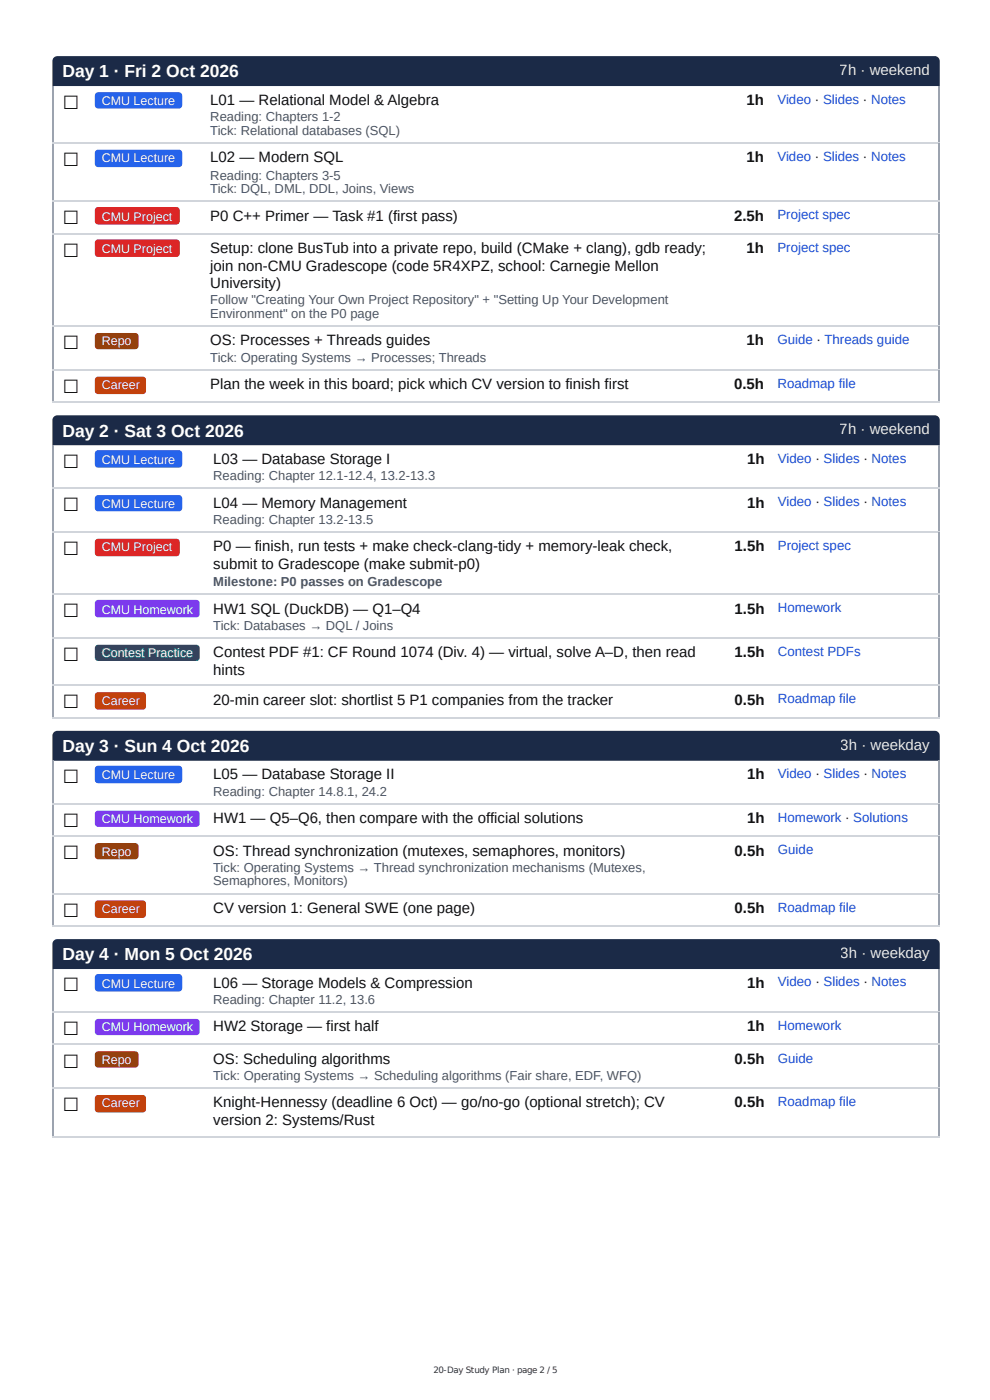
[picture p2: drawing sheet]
<svg xmlns="http://www.w3.org/2000/svg" width="210mm" height="297mm" viewBox="0 0 210 297" stroke-linecap="round" stroke-linejoin="round" font-family="sans-serif">
<defs><g id="words">
<g font-size="3.9" fill="#111">
<text x="13.3" y="23">☐</text>
<text x="13.3" y="35.2">☐</text>
<text x="13.3" y="47.6">☐</text>
<text x="13.3" y="54.5">☐</text>
<text x="13.3" y="74.1">☐</text>
<text x="13.3" y="83.3">☐</text>
<text x="13.3" y="99.2">☐</text>
<text x="13.3" y="108.5">☐</text>
<text x="13.3" y="117.7">☐</text>
<text x="13.3" y="131">☐</text>
<text x="13.3" y="140.2">☐</text>
<text x="13.3" y="150.3">☐</text>
<text x="13.3" y="166.2">☐</text>
<text x="13.3" y="175.4">☐</text>
<text x="13.3" y="182.3">☐</text>
<text x="13.3" y="194.5">☐</text>
<text x="13.3" y="210.3">☐</text>
<text x="13.3" y="219.6">☐</text>
<text x="13.3" y="226.5">☐</text>
<text x="13.3" y="235.7">☐</text>
</g>
<g font-size="3.7" fill="#fff">
<text x="13.2" y="16.4">Day 1 · Fri 2 Oct 2026</text>
<text x="13.2" y="92.6">Day 2 · Sat 3 Oct 2026</text>
<text x="13.2" y="159.5">Day 3 · Sun 4 Oct 2026</text>
<text x="13.2" y="203.7">Day 4 · Mon 5 Oct 2026</text>
</g>
<g font-size="3.2" fill="#fff">
<text x="178.1" y="15.9">7h · weekend</text>
<text x="178.1" y="92.1">7h · weekend</text>
<text x="178.2" y="159">3h · weekday</text>
<text x="178.2" y="203.2">3h · weekday</text>
</g>
<g font-size="3.2" fill="#111">
<text x="44.6" y="22.2">L01 — Relational Model &amp; Algebra</text>
<text x="158.3" y="22.2">1h</text>
<text x="44.6" y="34.4">L02 — Modern SQL</text>
<text x="158.3" y="34.4">1h</text>
<text x="44.6" y="46.8">P0 C++ Primer — Task #1 (first pass)</text>
<text x="155.6" y="46.8">2.5h</text>
<text x="44.6" y="53.7">Setup: clone BusTub into a private repo, build (CMake + clang), gdb ready;</text>
<text x="158.3" y="53.7">1h</text>
<text x="44.6" y="57.4">join non-CMU Gradescope (code 5R4XPZ, school: Carnegie Mellon</text>
<text x="44.6" y="61.1">University)</text>
<text x="44.6" y="73.3">OS: Processes + Threads guides</text>
<text x="158.3" y="73.3">1h</text>
<text x="44.6" y="82.6">Plan the week in this board; pick which CV version to finish first</text>
<text x="155.6" y="82.6">0.5h</text>
<text x="45.2" y="98.4">L03 — Database Storage I</text>
<text x="158.4" y="98.4">1h</text>
<text x="45.2" y="107.7">L04 — Memory Management</text>
<text x="158.4" y="107.7">1h</text>
<text x="45.2" y="116.9">P0 — finish, run tests + make check-clang-tidy + memory-leak check,</text>
<text x="155.7" y="116.9">1.5h</text>
<text x="45.2" y="120.7">submit to Gradescope (make submit-p0)</text>
<text x="45.2" y="130.2">HW1 SQL (DuckDB) — Q1–Q4</text>
<text x="155.7" y="130.2">1.5h</text>
<text x="45.2" y="139.4">Contest PDF #1: CF Round 1074 (Div. 4) — virtual, solve A–D, then read</text>
<text x="45.2" y="143.1">hints</text>
<text x="155.7" y="139.4">1.5h</text>
<text x="45.2" y="149.5">20-min career slot: shortlist 5 P1 companies from the tracker</text>
<text x="155.7" y="149.5">0.5h</text>
<text x="45.2" y="165.4">L05 — Database Storage II</text>
<text x="158.4" y="165.4">1h</text>
<text x="45.2" y="174.6">HW1 — Q5–Q6, then compare with the official solutions</text>
<text x="158.4" y="174.6">1h</text>
<text x="45.2" y="181.5">OS: Thread synchronization (mutexes, semaphores, monitors)</text>
<text x="155.8" y="181.5">0.5h</text>
<text x="45.2" y="193.7">CV version 1: General SWE (one page)</text>
<text x="155.8" y="193.7">0.5h</text>
<text x="45.2" y="209.6">L06 — Storage Models &amp; Compression</text>
<text x="158.4" y="209.6">1h</text>
<text x="45.2" y="218.8">HW2 Storage — first half</text>
<text x="158.4" y="218.8">1h</text>
<text x="45.2" y="225.7">OS: Scheduling algorithms</text>
<text x="155.7" y="225.7">0.5h</text>
<text x="45.2" y="235">Knight-Hennessy (deadline 6 Oct) — go/no-go (optional stretch); CV</text>
<text x="45.2" y="238.7">version 2: Systems/Rust</text>
<text x="155.7" y="235">0.5h</text>
</g>
<g font-size="2.8" fill="#1d4ed8">
<text x="164.8" y="22">Video · Slides · Notes</text>
<text x="164.8" y="34.1">Video · Slides · Notes</text>
<text x="164.8" y="46.6">Project spec</text>
<text x="164.8" y="53.4">Project spec</text>
<text x="164.8" y="73">Guide · Threads guide</text>
<text x="164.8" y="82.3">Roadmap file</text>
<text x="164.9" y="98.2">Video · Slides · Notes</text>
<text x="164.9" y="107.4">Video · Slides · Notes</text>
<text x="164.9" y="116.7">Project spec</text>
<text x="164.9" y="129.9">Homework</text>
<text x="164.9" y="139.2">Contest PDFs</text>
<text x="164.9" y="149.2">Roadmap file</text>
<text x="164.9" y="165.1">Video · Slides · Notes</text>
<text x="164.9" y="174.4">Homework · Solutions</text>
<text x="164.9" y="181.2">Guide</text>
<text x="164.9" y="193.4">Roadmap file</text>
<text x="164.9" y="209.3">Video · Slides · Notes</text>
<text x="164.9" y="218.5">Homework</text>
<text x="164.9" y="225.4">Guide</text>
<text x="164.9" y="234.7">Roadmap file</text>
</g>
<g font-size="2.8" fill="#4b5563">
<text x="44.6" y="25.7">Reading: Chapters 1-2</text>
<text x="44.6" y="28.6">Tick: Relational databases (SQL)</text>
<text x="44.6" y="38.1">Reading: Chapters 3-5</text>
<text x="44.6" y="41">Tick: DQL, DML, DDL, Joins, Views</text>
<text x="44.6" y="64.6">Follow &quot;Creating Your Own Project Repository&quot; + &quot;Setting Up Your Development</text>
<text x="44.6" y="67.5">Environment&quot; on the P0 page</text>
<text x="44.6" y="76.7">Tick: Operating Systems → Processes; Threads</text>
<text x="45.2" y="101.9">Reading: Chapter 12.1-12.4, 13.2-13.3</text>
<text x="45.2" y="111.1">Reading: Chapter 13.2-13.5</text>
<text x="45.2" y="124.4">Milestone: P0 passes on Gradescope</text>
<text x="45.2" y="133.6">Tick: Databases → DQL / Joins</text>
<text x="45.2" y="168.8">Reading: Chapter 14.8.1, 24.2</text>
<text x="45.2" y="184.9">Tick: Operating Systems → Thread synchronization mechanisms (Mutexes,</text>
<text x="45.2" y="187.9">Semaphores, Monitors)</text>
<text x="45.2" y="213">Reading: Chapter 11.2, 13.6</text>
<text x="45.2" y="229.1">Tick: Operating Systems → Scheduling algorithms (Fair share, EDF, WFQ)</text>
</g>
<g font-size="2.6" fill="#fff">
<text x="21.6" y="22.2">CMU Lecture</text>
<text x="21.6" y="34.4">CMU Lecture</text>
<text x="21.6" y="46.8">CMU Project</text>
<text x="21.6" y="53.7">CMU Project</text>
<text x="21.6" y="73.3">Repo</text>
<text x="21.6" y="82.6">Career</text>
<text x="21.6" y="98.4">CMU Lecture</text>
<text x="21.6" y="107.7">CMU Lecture</text>
<text x="21.6" y="116.9">CMU Project</text>
<text x="21.6" y="130.2">CMU Homework</text>
<text x="21.6" y="139.4">Contest Practice</text>
<text x="21.6" y="149.5">Career</text>
<text x="21.6" y="165.4">CMU Lecture</text>
<text x="21.6" y="174.6">CMU Homework</text>
<text x="21.6" y="181.5">Repo</text>
<text x="21.6" y="193.7">Career</text>
<text x="21.6" y="209.6">CMU Lecture</text>
<text x="21.6" y="218.8">CMU Homework</text>
<text x="21.6" y="225.7">Repo</text>
<text x="21.6" y="235">Career</text>
</g>
<text font-size="1.9" fill="#343434" x="91.9" y="291.3">20-Day Study Plan · page 2 / 5</text>
</g></defs>
<path d="M11.4 12.2l.8-.3h186a.96 .96 0 0 1 1 1.1v5.3h-188.1v-5.3z" fill="#1b2a47"/>
<path d="M11.2 18.3v11.9M11.2 30.4v12.2M11.2 42.9v6.6M11.2 49.7v19.4M11.2 69.3v9M11.2 78.6v6.6" fill="none" stroke="#9ca3af" stroke-width=".26"/>
<path d="M199.1 18.3v11.9M199.1 30.4v12.2M199.1 42.9v6.6M199.1 49.7v19.4M199.1 69.3v9M199.1 78.6v6.6" fill="none" stroke="#9ca3af" stroke-width=".21"/>
<path d="M11.1 30.3h188.1M11.1 42.7h188.1M11.1 49.6h188.1M11.1 69.2h188.1M11.1 78.4h188.1M11.1 85.3h188.1" fill="none" stroke="#d1d5db" stroke-width=".26"/>
<path d="M11.4 88.4l.8-.3h186a.96 .96 0 0 1 1 1.1v5.3h-188.1v-5.3z" fill="#1b2a47"/>
<path d="M11.2 94.5v9M11.2 103.7v9M11.2 113v12.9M11.2 126.2v9M11.2 135.5v9.8M11.2 145.5v6.6" fill="none" stroke="#9ca3af" stroke-width=".26"/>
<path d="M199.1 94.5v9M199.1 103.7v9M199.1 113v12.9M199.1 126.2v9M199.1 135.5v9.8M199.1 145.5v6.6" fill="none" stroke="#9ca3af" stroke-width=".21"/>
<path d="M11.1 103.6h188.1M11.1 112.8h188.1M11.1 126.1h188.1M11.1 135.3h188.1M11.1 145.4h188.1M11.1 152.3h188.1" fill="none" stroke="#d1d5db" stroke-width=".26"/>
<path d="M11.4 155.4l.8-.4h186a.96 .96 0 0 1 1 1.1v5.3h-188.1v-5.3z" fill="#1b2a47"/>
<path d="M11.2 161.4v9M11.2 170.7v6.6M11.2 177.5v11.9M11.2 189.7v6.6" fill="none" stroke="#9ca3af" stroke-width=".26"/>
<path d="M199.1 161.4v9M199.1 170.7v6.6M199.1 177.5v11.9M199.1 189.7v6.6" fill="none" stroke="#9ca3af" stroke-width=".21"/>
<path d="M11.1 170.5h188.1M11.1 177.4h188.1M11.1 189.6h188.1M11.1 196.5h188.1" fill="none" stroke="#d1d5db" stroke-width=".26"/>
<path d="M11.4 199.5l.8-.3h186a.96 .96 0 0 1 1 1.1v5.3h-188.1v-5.3z" fill="#1b2a47"/>
<path d="M11.2 205.6v9M11.2 214.8v6.7M11.2 221.7v9M11.2 231v10" fill="none" stroke="#9ca3af" stroke-width=".26"/>
<path d="M199.1 205.6v9M199.1 214.8v6.7M199.1 221.7v9M199.1 231v10" fill="none" stroke="#9ca3af" stroke-width=".21"/>
<path d="M11.1 214.7h188.1M11.1 221.6h188.1M11.1 230.8h188.1M11.1 241.2h188.1" fill="none" stroke="#d1d5db" stroke-width=".26"/>
<g fill="#2563eb">
<path d="M20.3 19.8l.5-.2h17.1a.71 .71 0 0 1 .7 .7v2a.71 .71 0 0 1-.7 .7h-17.1a.71 .71 0 0 1-.7-.7v-2z"/>
<path d="M20.3 32l.5-.2h17.1a.71 .71 0 0 1 .7 .7v2.2a.71 .71 0 0 1-.7 .8h-17.1a.71 .71 0 0 1-.7-.8v-2.2z"/>
</g>
<g fill="#dc2626">
<path d="M20.3 44.1l.5-.2h16.6a.71 .71 0 0 1 .7 .7v2.3a.71 .71 0 0 1-.7 .7h-16.6a.71 .71 0 0 1-.7-.7v-2.3z"/>
<path d="M20.3 51l.5-.2h16.6a.71 .71 0 0 1 .7 .7v2.3a.71 .71 0 0 1-.7 .7h-16.6a.71 .71 0 0 1-.7-.7v-2.3z"/>
</g>
<path d="M20.3 70.9l.5-.3h7.9a.71 .71 0 0 1 .7 .7v2.1a.71 .71 0 0 1-.7 .7h-7.9a.71 .71 0 0 1-.7-.7v-2.1z" fill="#92400e"/>
<path d="M20.3 80.1l.5-.2h9.5a.71 .71 0 0 1 .7 .7v2.3a.71 .71 0 0 1-.7 .7h-9.5a.71 .71 0 0 1-.7-.7v-2.3z" fill="#c2410c"/>
<g fill="#2563eb">
<path d="M20.3 95.7l.5-.2h17.1a.71 .71 0 0 1 .7 .7v2.3a.71 .71 0 0 1-.7 .7h-17.1a.71 .71 0 0 1-.7-.7v-2.3z"/>
<path d="M20.3 105.2l.5-.2h17.1a.71 .71 0 0 1 .7 .7v2.1a.71 .71 0 0 1-.7 .7h-17.1a.71 .71 0 0 1-.7-.7v-2.1z"/>
</g>
<path d="M20.3 114.5l.5-.2h16.6a.71 .71 0 0 1 .7 .7v2.3a.71 .71 0 0 1-.7 .7h-16.6a.71 .71 0 0 1-.7-.7v-2.3z" fill="#dc2626"/>
<path d="M20.3 127.5l.5-.2h20.8a.71 .71 0 0 1 .7 .7v2.3a.71 .71 0 0 1-.7 .7h-20.8a.71 .71 0 0 1-.7-.7v-2.3z" fill="#7c3aed"/>
<path d="M20.3 137l.5-.2h20.8a.71 .71 0 0 1 .7 .7v2a.71 .71 0 0 1-.7 .7h-20.8a.71 .71 0 0 1-.7-.7v-2z" fill="#15803d"/>
<path d="M20.3 147.1l.5-.3h9.5a.71 .71 0 0 1 .7 .7v2.3a.71 .71 0 0 1-.7 .7h-9.5a.71 .71 0 0 1-.7-.7v-2.3z" fill="#c2410c"/>
<path d="M20.3 162.7l.5-.2h17.1a.71 .71 0 0 1 .7 .7v2.3a.71 .71 0 0 1-.7 .7h-17.1a.71 .71 0 0 1-.7-.7v-2.3z" fill="#2563eb"/>
<path d="M20.3 172.2l.5-.2h20.8a.71 .71 0 0 1 .7 .7v2a.71 .71 0 0 1-.7 .7h-20.8a.71 .71 0 0 1-.7-.7v-2z" fill="#7c3aed"/>
<path d="M20.3 179.1l.5-.2h7.9a.71 .71 0 0 1 .7 .7v2a.71 .71 0 0 1-.7 .7h-7.9a.71 .71 0 0 1-.7-.7v-2z" fill="#92400e"/>
<path d="M20.3 191.2l.5-.2h9.5a.71 .71 0 0 1 .7 .7v2.3a.71 .71 0 0 1-.7 .7h-9.5a.71 .71 0 0 1-.7-.7v-2.3z" fill="#c2410c"/>
<path d="M20.3 206.8l.5-.2h17.1a.71 .71 0 0 1 .7 .7v2.3a.71 .71 0 0 1-.7 .7h-17.1a.71 .71 0 0 1-.7-.7v-2.3z" fill="#2563eb"/>
<path d="M20.3 216.4l.5-.2h20.8a.71 .71 0 0 1 .7 .7v2a.71 .71 0 0 1-.7 .7h-20.8a.71 .71 0 0 1-.7-.7v-2z" fill="#7c3aed"/>
<path d="M20.3 223.3l.5-.3h7.9a.71 .71 0 0 1 .7 .7v2.1a.71 .71 0 0 1-.7 .7h-7.9a.71 .71 0 0 1-.7-.7v-2.1z" fill="#92400e"/>
<path d="M20.3 232.5l.5-.2h9.5a.71 .71 0 0 1 .7 .7v2.3a.71 .71 0 0 1-.7 .7h-9.5a.71 .71 0 0 1-.7-.7v-2.3z" fill="#c2410c"/>
<use href="#words"/>
</svg>
